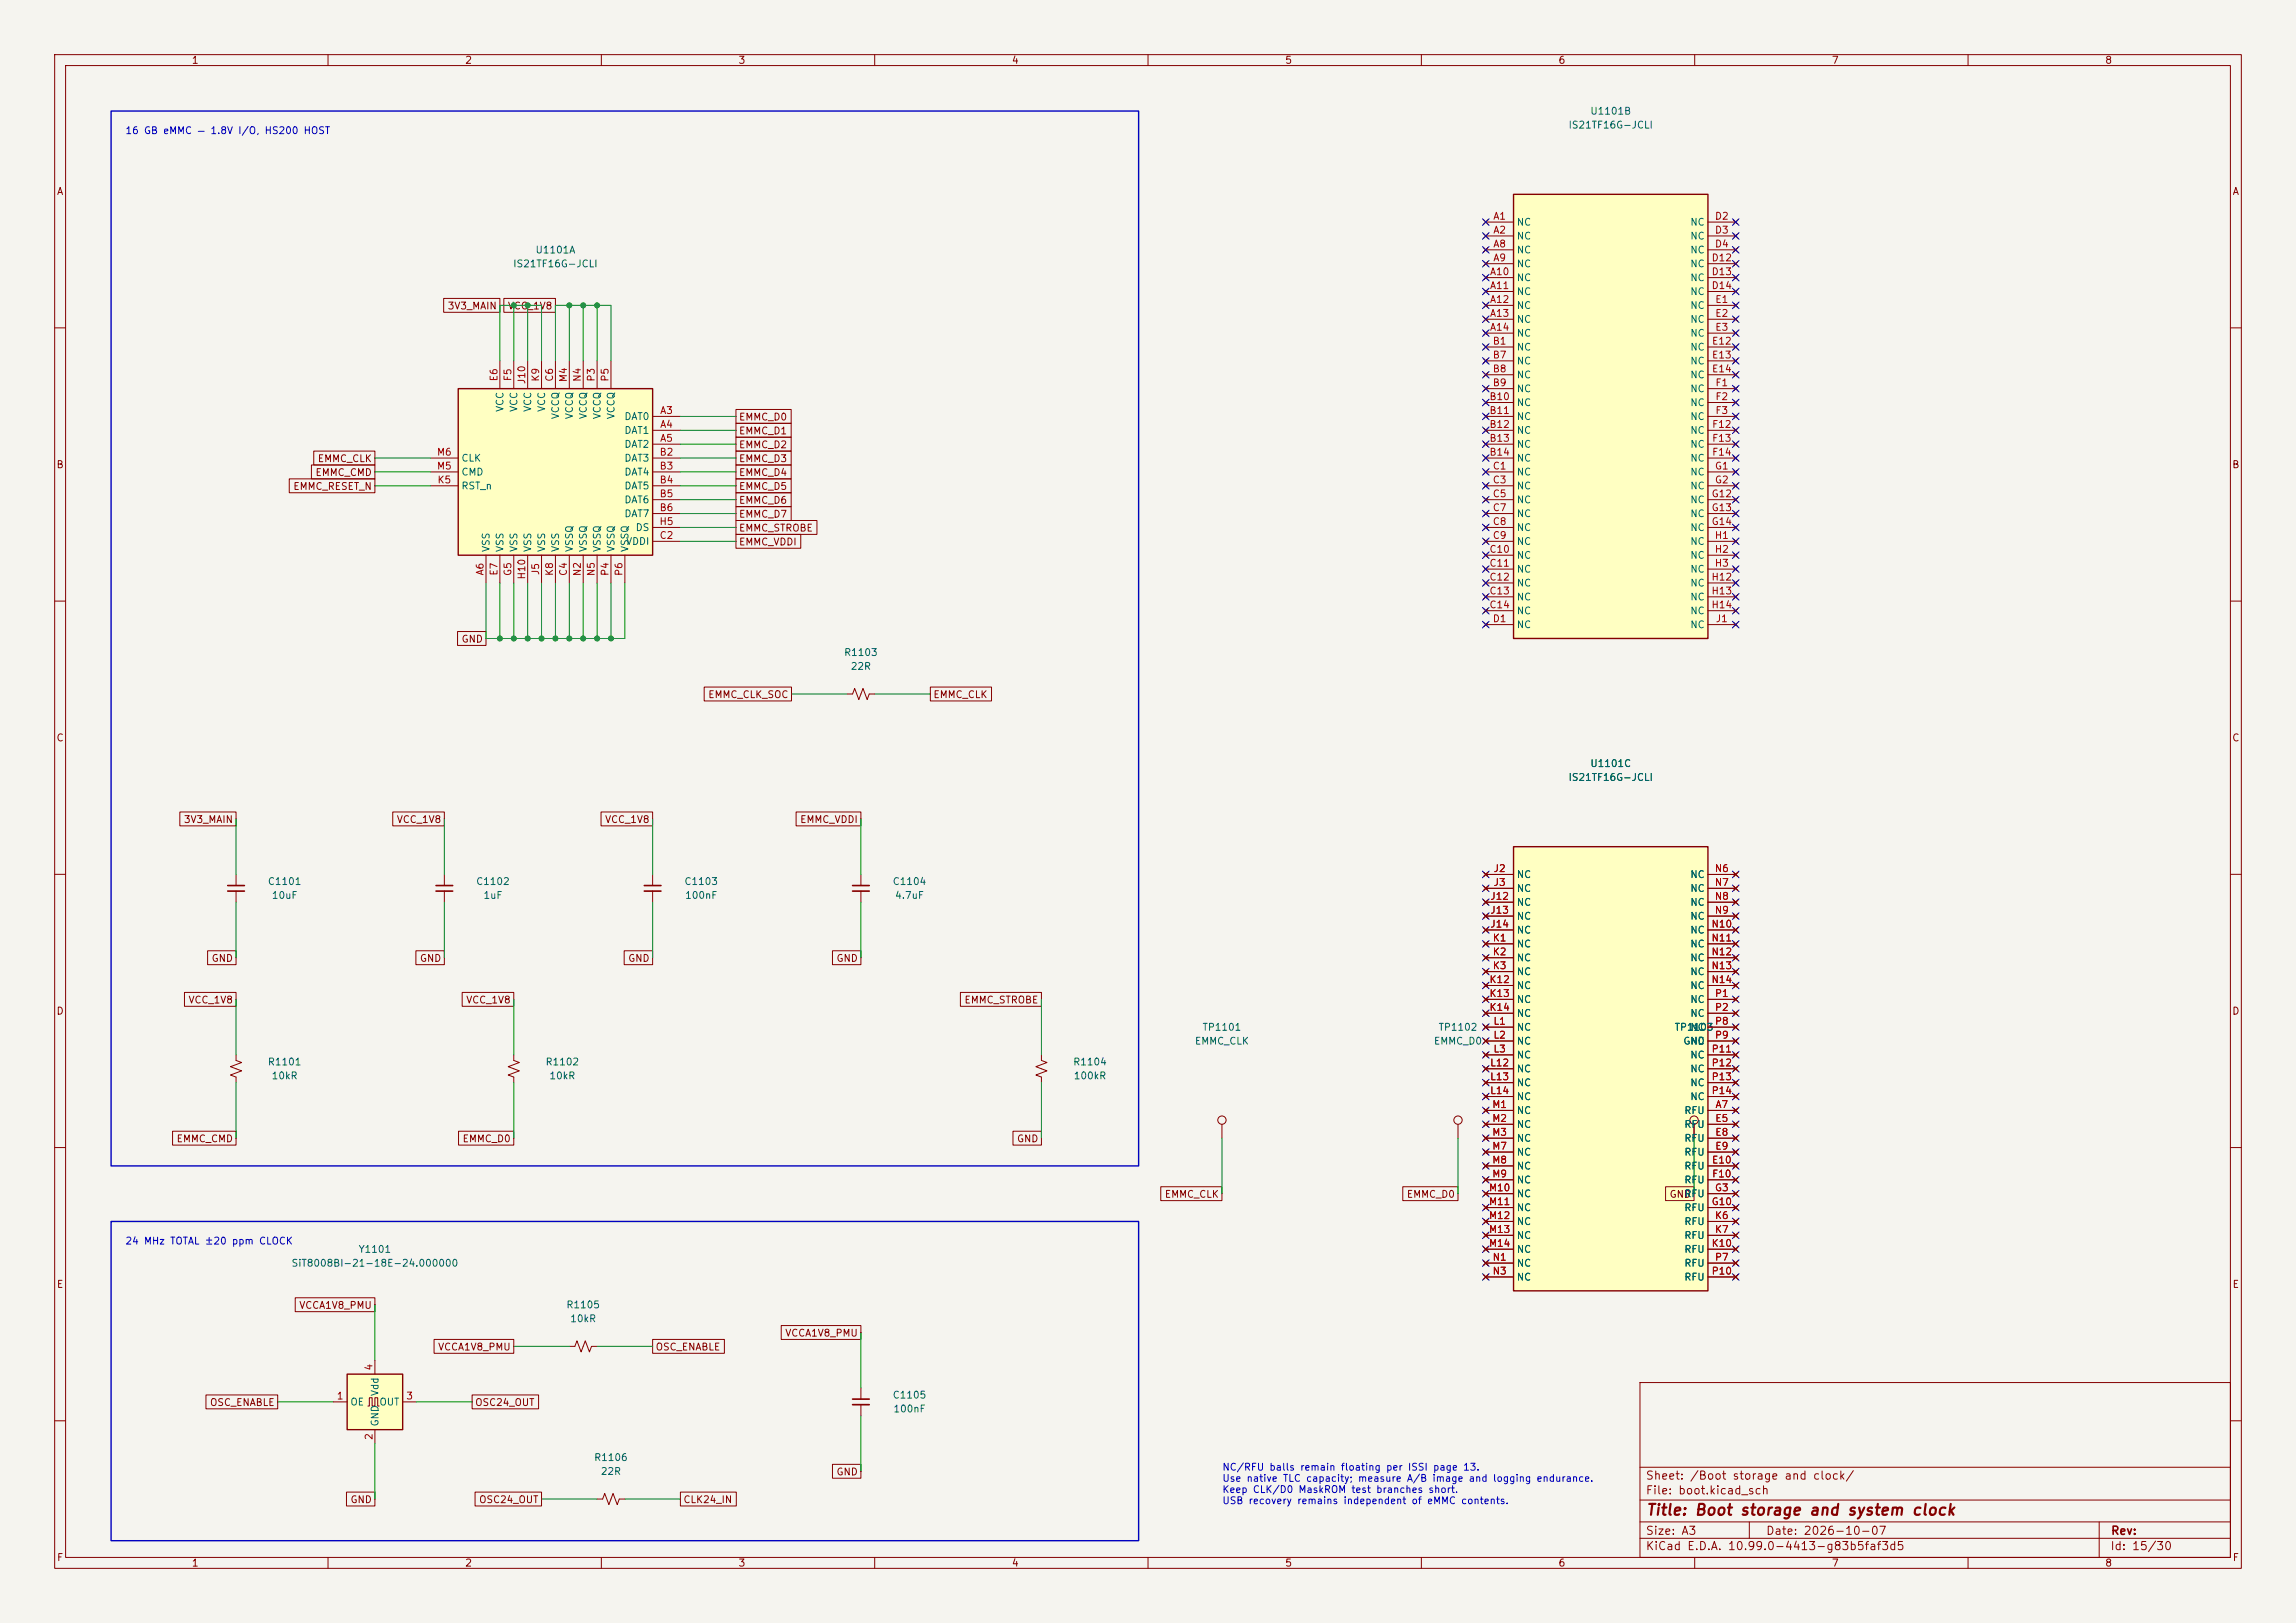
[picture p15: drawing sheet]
<svg xmlns="http://www.w3.org/2000/svg" width="420mm" height="297mm" viewBox="0 0 420 297" stroke-linecap="round" stroke-linejoin="round" font-family="sans-serif">
<defs><g id="words">
<text font-size="2" fill="#840000" x="301" y="277.8">Title: Boot storage and system clock</text>
<g font-size="1.5" fill="#840000">
<text x="300.9" y="273.8">File: boot.kicad_sch</text>
<text x="300.9" y="271.1">Sheet: /Boot storage and clock/</text>
<text x="300.9" y="281.2">Size: A3</text>
<text x="322.9" y="281.2">Date: 2026-10-07</text>
<text x="386" y="281.2">Rev:</text>
<text x="300.9" y="284">KiCad E.D.A. 10.99.0-4413-g83b5faf3d5</text>
<text x="385.9" y="284">Id: 15/30</text>
</g>
<g font-size="1.3" fill="#840000">
<text x="35" y="12">1</text>
<text x="85" y="12">2</text>
<text x="135" y="12">3</text>
<text x="185" y="12">4</text>
<text x="235" y="12">5</text>
<text x="285" y="12">6</text>
<text x="335" y="12">7</text>
<text x="385" y="12">8</text>
<text x="10.3" y="36">A</text>
<text x="408.3" y="36">A</text>
<text x="81.8" y="56.9">3V3_MAIN</text>
<text x="92.8" y="56.9">VCC_1V8</text>
<text x="135.1" y="77.3">EMMC_D0</text>
<text x="135.1" y="82.3">EMMC_D2</text>
<text x="135.1" y="79.8">EMMC_D1</text>
<text x="10.2" y="86">B</text>
<text x="53.5" y="90">EMMC_RESET_N</text>
<text x="57.6" y="87.4">EMMC_CMD</text>
<text x="58" y="84.9">EMMC_CLK</text>
<text x="135.1" y="84.9">EMMC_D3</text>
<text x="135.1" y="87.4">EMMC_D4</text>
<text x="135.1" y="90">EMMC_D5</text>
<text x="408.2" y="86">B</text>
<text x="135.1" y="92.5">EMMC_D6</text>
<text x="135.1" y="95">EMMC_D7</text>
<text x="135.1" y="100.1">EMMC_VDDI</text>
<text x="135.1" y="97.6">EMMC_STROBE</text>
<text x="84.3" y="117.9">GND</text>
<text x="129.4" y="128.1">EMMC_CLK_SOC</text>
<text x="170.6" y="128.1">EMMC_CLK</text>
<text x="10.2" y="136">C</text>
<text x="408.2" y="136">C</text>
<text x="33.5" y="150.9">3V3_MAIN</text>
<text x="72.5" y="150.9">VCC_1V8</text>
<text x="110.6" y="150.9">VCC_1V8</text>
<text x="146.3" y="150.9">EMMC_VDDI</text>
<text x="38.6" y="176.3">GND</text>
<text x="76.7" y="176.3">GND</text>
<text x="114.8" y="176.3">GND</text>
<text x="152.9" y="176.3">GND</text>
<text x="10.2" y="186">D</text>
<text x="34.4" y="183.9">VCC_1V8</text>
<text x="85.2" y="183.9">VCC_1V8</text>
<text x="176.3" y="183.9">EMMC_STROBE</text>
<text x="408.2" y="186">D</text>
<text x="32.2" y="209.3">EMMC_CMD</text>
<text x="84.5" y="209.3">EMMC_D0</text>
<text x="185.9" y="209.3">GND</text>
<text x="213" y="219.5">EMMC_CLK</text>
<text x="257.2" y="219.5">EMMC_D0</text>
<text x="305.3" y="219.5">GND</text>
<text x="10.3" y="236">E</text>
<text x="54.6" y="239.8">VCCA1V8_PMU</text>
<text x="408.3" y="236">E</text>
<text x="143.5" y="244.9">VCCA1V8_PMU</text>
<text x="80" y="247.4">VCCA1V8_PMU</text>
<text x="119.8" y="247.4">OSC_ENABLE</text>
<text x="38.3" y="257.6">OSC_ENABLE</text>
<text x="86.8" y="257.6">OSC24_OUT</text>
<text x="64" y="275.4">GND</text>
<text x="87.5" y="275.4">OSC24_OUT</text>
<text x="124.9" y="275.4">CLK24_IN</text>
<text x="152.9" y="270.3">GND</text>
<text x="10.3" y="286">F</text>
<text x="35" y="287">1</text>
<text x="85" y="287">2</text>
<text x="135" y="287">3</text>
<text x="185" y="287">4</text>
<text x="235" y="287">5</text>
<text x="285" y="287">6</text>
<text x="335" y="287">7</text>
<text x="385" y="287">8</text>
<text x="408.3" y="286">F</text>
</g>
<g font-size="1.3" fill="#006464">
<text x="286.8" y="23.8">IS21TF16G-JCLI</text>
<text x="290.8" y="21.3">U1101B</text>
<text x="277.3" y="41.6">NC</text>
<text x="309.1" y="41.6">NC</text>
<text x="97.8" y="46.7">U1101A</text>
<text x="277.3" y="44.1">NC</text>
<text x="277.3" y="46.7">NC</text>
<text x="309.1" y="44.1">NC</text>
<text x="309.1" y="46.7">NC</text>
<text x="93.8" y="49.2">IS21TF16G-JCLI</text>
<text x="277.3" y="49.2">NC</text>
<text x="277.3" y="51.8">NC</text>
<text x="309.1" y="49.2">NC</text>
<text x="309.1" y="51.8">NC</text>
<text x="277.3" y="54.3">NC</text>
<text x="277.3" y="56.8">NC</text>
<text x="277.3" y="59.4">NC</text>
<text x="309.1" y="54.3">NC</text>
<text x="309.1" y="56.8">NC</text>
<text x="309.1" y="59.4">NC</text>
<text x="277.3" y="61.9">NC</text>
<text x="277.3" y="64.5">NC</text>
<text x="309.1" y="61.9">NC</text>
<text x="309.1" y="64.5">NC</text>
<text x="277.3" y="67">NC</text>
<text x="277.3" y="69.5">NC</text>
<text x="309.1" y="67">NC</text>
<text x="309.1" y="69.5">NC</text>
<text x="92.4" y="75.5" transform="rotate(-90 92.4 75.5)">VCC</text>
<text x="94.9" y="75.5" transform="rotate(-90 94.9 75.5)">VCC</text>
<text x="97.5" y="75.5" transform="rotate(-90 97.5 75.5)">VCC</text>
<text x="100" y="75.5" transform="rotate(-90 100 75.5)">VCC</text>
<text x="102.6" y="76.8" transform="rotate(-90 102.6 76.8)">VCCQ</text>
<text x="105.1" y="76.8" transform="rotate(-90 105.1 76.8)">VCCQ</text>
<text x="107.6" y="76.8" transform="rotate(-90 107.6 76.8)">VCCQ</text>
<text x="110.2" y="76.8" transform="rotate(-90 110.2 76.8)">VCCQ</text>
<text x="112.7" y="76.8" transform="rotate(-90 112.7 76.8)">VCCQ</text>
<text x="114.1" y="77.2">DAT0</text>
<text x="277.3" y="72.1">NC</text>
<text x="277.3" y="74.6">NC</text>
<text x="277.3" y="77.2">NC</text>
<text x="309.1" y="72.1">NC</text>
<text x="309.1" y="74.6">NC</text>
<text x="309.1" y="77.2">NC</text>
<text x="114.1" y="79.7">DAT1</text>
<text x="114.1" y="82.2">DAT2</text>
<text x="277.3" y="79.7">NC</text>
<text x="277.3" y="82.2">NC</text>
<text x="309.1" y="79.7">NC</text>
<text x="309.1" y="82.2">NC</text>
<text x="84.3" y="89.9">RST_n</text>
<text x="84.3" y="87.3">CMD</text>
<text x="84.3" y="84.8">CLK</text>
<text x="114.1" y="84.8">DAT3</text>
<text x="114.1" y="87.3">DAT4</text>
<text x="114.1" y="89.9">DAT5</text>
<text x="277.3" y="84.8">NC</text>
<text x="277.3" y="87.3">NC</text>
<text x="277.3" y="89.9">NC</text>
<text x="309.1" y="84.8">NC</text>
<text x="309.1" y="87.3">NC</text>
<text x="309.1" y="89.9">NC</text>
<text x="114.1" y="92.4">DAT6</text>
<text x="114.1" y="94.9">DAT7</text>
<text x="277.3" y="92.4">NC</text>
<text x="277.3" y="94.9">NC</text>
<text x="309.1" y="92.4">NC</text>
<text x="309.1" y="94.9">NC</text>
<text x="89.9" y="101.1" transform="rotate(-90 89.9 101.1)">VSS</text>
<text x="92.4" y="101.1" transform="rotate(-90 92.4 101.1)">VSS</text>
<text x="94.9" y="101.1" transform="rotate(-90 94.9 101.1)">VSS</text>
<text x="97.5" y="101.1" transform="rotate(-90 97.5 101.1)">VSS</text>
<text x="100" y="101.1" transform="rotate(-90 100 101.1)">VSS</text>
<text x="102.6" y="101.1" transform="rotate(-90 102.6 101.1)">VSS</text>
<text x="105.1" y="101.1" transform="rotate(-90 105.1 101.1)">VSSQ</text>
<text x="107.6" y="101.1" transform="rotate(-90 107.6 101.1)">VSSQ</text>
<text x="110.2" y="101.1" transform="rotate(-90 110.2 101.1)">VSSQ</text>
<text x="112.7" y="101.1" transform="rotate(-90 112.7 101.1)">VSSQ</text>
<text x="114.4" y="100">VDDI</text>
<text x="115.3" y="101.1" transform="rotate(-90 115.3 101.1)">VSSQ</text>
<text x="116.2" y="97.5">DS</text>
<text x="277.3" y="97.5">NC</text>
<text x="277.3" y="100">NC</text>
<text x="309.1" y="97.5">NC</text>
<text x="309.1" y="100">NC</text>
<text x="277.3" y="102.6">NC</text>
<text x="277.3" y="105.1">NC</text>
<text x="277.3" y="107.6">NC</text>
<text x="309.1" y="102.6">NC</text>
<text x="309.1" y="105.1">NC</text>
<text x="309.1" y="107.6">NC</text>
<text x="277.3" y="110.2">NC</text>
<text x="277.3" y="112.7">NC</text>
<text x="309.1" y="110.2">NC</text>
<text x="309.1" y="112.7">NC</text>
<text x="277.3" y="115.3">NC</text>
<text x="309.1" y="115.3">NC</text>
<text x="154.3" y="120.3">R1103</text>
<text x="155.5" y="122.9">22R</text>
<text x="286.8" y="143.2">IS21TF16G-JCLI</text>
<text x="290.8" y="140.7">U1101C</text>
<text x="277.3" y="161">NC</text>
<text x="277.3" y="161">NC</text>
<text x="309.1" y="161">NC</text>
<text x="309.1" y="161">NC</text>
<text x="48.9" y="162.3">C1101</text>
<text x="49.6" y="164.8">10uF</text>
<text x="87" y="162.3">C1102</text>
<text x="88.3" y="164.8">1uF</text>
<text x="125.1" y="162.3">C1103</text>
<text x="125.2" y="164.8">100nF</text>
<text x="163.2" y="162.3">C1104</text>
<text x="163.6" y="164.8">4.7uF</text>
<text x="277.3" y="163.5">NC</text>
<text x="277.3" y="166.1">NC</text>
<text x="277.3" y="163.5">NC</text>
<text x="277.3" y="166.1">NC</text>
<text x="309.1" y="163.5">NC</text>
<text x="309.1" y="166.1">NC</text>
<text x="309.1" y="163.5">NC</text>
<text x="309.1" y="166.1">NC</text>
<text x="277.3" y="168.6">NC</text>
<text x="277.3" y="171.1">NC</text>
<text x="277.3" y="173.7">NC</text>
<text x="277.3" y="168.6">NC</text>
<text x="277.3" y="171.1">NC</text>
<text x="277.3" y="173.7">NC</text>
<text x="309.1" y="168.6">NC</text>
<text x="309.1" y="171.1">NC</text>
<text x="309.1" y="173.7">NC</text>
<text x="309.1" y="168.6">NC</text>
<text x="309.1" y="171.1">NC</text>
<text x="309.1" y="173.7">NC</text>
<text x="277.3" y="176.2">NC</text>
<text x="277.3" y="178.8">NC</text>
<text x="277.3" y="176.2">NC</text>
<text x="277.3" y="178.8">NC</text>
<text x="309.1" y="176.2">NC</text>
<text x="309.1" y="178.8">NC</text>
<text x="309.1" y="176.2">NC</text>
<text x="309.1" y="178.8">NC</text>
<text x="277.3" y="181.3">NC</text>
<text x="277.3" y="183.8">NC</text>
<text x="277.3" y="181.3">NC</text>
<text x="277.3" y="183.8">NC</text>
<text x="309.1" y="181.3">NC</text>
<text x="309.1" y="183.8">NC</text>
<text x="309.1" y="181.3">NC</text>
<text x="309.1" y="183.8">NC</text>
<text x="218.5" y="191.5">EMMC_CLK</text>
<text x="219.9" y="188.9">TP1101</text>
<text x="262.2" y="191.5">EMMC_D0</text>
<text x="263" y="188.9">TP1102</text>
<text x="277.3" y="186.4">NC</text>
<text x="277.3" y="188.9">NC</text>
<text x="277.3" y="191.5">NC</text>
<text x="277.3" y="186.4">NC</text>
<text x="277.3" y="188.9">NC</text>
<text x="277.3" y="191.5">NC</text>
<text x="306.2" y="188.9">TP1103</text>
<text x="307.8" y="191.5">GND</text>
<text x="309.1" y="186.4">NC</text>
<text x="309.1" y="188.9">NC</text>
<text x="309.1" y="191.5">NC</text>
<text x="309.1" y="186.4">NC</text>
<text x="309.1" y="188.9">NC</text>
<text x="309.1" y="191.5">NC</text>
<text x="48.9" y="195.3">R1101</text>
<text x="49.6" y="197.8">10kR</text>
<text x="99.7" y="195.3">R1102</text>
<text x="100.4" y="197.8">10kR</text>
<text x="196.2" y="195.3">R1104</text>
<text x="196.3" y="197.8">100kR</text>
<text x="277.3" y="194">NC</text>
<text x="277.3" y="196.5">NC</text>
<text x="277.3" y="194">NC</text>
<text x="277.3" y="196.5">NC</text>
<text x="309.1" y="194">NC</text>
<text x="309.1" y="196.5">NC</text>
<text x="309.1" y="194">NC</text>
<text x="309.1" y="196.5">NC</text>
<text x="277.3" y="199.1">NC</text>
<text x="277.3" y="201.6">NC</text>
<text x="277.3" y="199.1">NC</text>
<text x="277.3" y="201.6">NC</text>
<text x="309.1" y="199.1">NC</text>
<text x="309.1" y="201.6">NC</text>
<text x="309.1" y="199.1">NC</text>
<text x="309.1" y="201.6">NC</text>
<text x="277.3" y="204.2">NC</text>
<text x="277.3" y="206.7">NC</text>
<text x="277.3" y="209.2">NC</text>
<text x="277.3" y="204.2">NC</text>
<text x="277.3" y="206.7">NC</text>
<text x="277.3" y="209.2">NC</text>
<text x="308" y="204.2">RFU</text>
<text x="308" y="206.7">RFU</text>
<text x="308" y="209.2">RFU</text>
<text x="277.3" y="211.8">NC</text>
<text x="277.3" y="214.3">NC</text>
<text x="277.3" y="211.8">NC</text>
<text x="277.3" y="214.3">NC</text>
<text x="308" y="211.8">RFU</text>
<text x="308" y="214.3">RFU</text>
<text x="277.3" y="216.9">NC</text>
<text x="277.3" y="219.4">NC</text>
<text x="277.3" y="221.9">NC</text>
<text x="277.3" y="216.9">NC</text>
<text x="277.3" y="219.4">NC</text>
<text x="277.3" y="221.9">NC</text>
<text x="308" y="216.9">RFU</text>
<text x="308" y="219.4">RFU</text>
<text x="308" y="221.9">RFU</text>
<text x="277.3" y="224.5">NC</text>
<text x="277.3" y="227">NC</text>
<text x="277.3" y="224.5">NC</text>
<text x="277.3" y="227">NC</text>
<text x="308" y="224.5">RFU</text>
<text x="308" y="227">RFU</text>
<text x="53.2" y="232.1">SiT8008BI-21-18E-24.000000</text>
<text x="65.5" y="229.6">Y1101</text>
<text x="277.3" y="229.6">NC</text>
<text x="277.3" y="232.1">NC</text>
<text x="277.3" y="229.6">NC</text>
<text x="277.3" y="232.1">NC</text>
<text x="308" y="229.6">RFU</text>
<text x="308" y="232.1">RFU</text>
<text x="103.5" y="239.7">R1105</text>
<text x="277.3" y="234.6">NC</text>
<text x="277.3" y="234.6">NC</text>
<text x="308" y="234.6">RFU</text>
<text x="104.2" y="242.3">10kR</text>
<text x="64" y="257.5">OE</text>
<text x="69.3" y="257.5">OUT</text>
<text x="69.5" y="255.6" transform="rotate(-90 69.5 255.6)">Vdd</text>
<text x="163.2" y="256.2">C1105</text>
<text x="69.5" y="261.1" transform="rotate(-90 69.5 261.1)">GND</text>
<text x="163.3" y="258.8">100nF</text>
<text x="108.6" y="267.7">R1106</text>
<text x="109.8" y="270.2">22R</text>
</g>
<g font-size="1.3" fill="#0000c2">
<text x="22.8" y="24.8">16 GB eMMC — 1.8V I/O, HS200 HOST</text>
<text x="22.8" y="228">24 MHz TOTAL ±20 ppm CLOCK</text>
<text x="223.5" y="269.4">NC/RFU balls remain floating per ISSI page 13.</text>
<text x="223.5" y="271.5">Use native TLC capacity; measure A/B image and logging endurance.</text>
<text x="223.5" y="273.5">Keep CLK/D0 MaskROM test branches short.</text>
<text x="223.5" y="275.6">USB recovery remains independent of eMMC contents.</text>
</g>
<g font-size="1.3" fill="#a90000">
<text x="273" y="40.5">A1</text>
<text x="313.6" y="40.5">D2</text>
<text x="273" y="43">A2</text>
<text x="273" y="45.6">A8</text>
<text x="313.6" y="43">D3</text>
<text x="313.6" y="45.6">D4</text>
<text x="272.4" y="50.7">A10</text>
<text x="272.4" y="53.2">A11</text>
<text x="273" y="48.1">A9</text>
<text x="313" y="48.1">D12</text>
<text x="313" y="50.7">D13</text>
<text x="313" y="53.2">D14</text>
<text x="272.4" y="55.7">A12</text>
<text x="272.4" y="58.3">A13</text>
<text x="313.7" y="55.7">E1</text>
<text x="313.7" y="58.3">E2</text>
<text x="272.4" y="60.8">A14</text>
<text x="273" y="63.4">B1</text>
<text x="273" y="65.9">B7</text>
<text x="313" y="63.4">E12</text>
<text x="313" y="65.9">E13</text>
<text x="313.7" y="60.8">E3</text>
<text x="91.3" y="69.9" transform="rotate(-90 91.3 69.9)">E6</text>
<text x="93.8" y="69.9" transform="rotate(-90 93.8 69.9)">F5</text>
<text x="96.4" y="70.4" transform="rotate(-90 96.4 70.4)">J10</text>
<text x="98.9" y="69.9" transform="rotate(-90 98.9 69.9)">K9</text>
<text x="101.5" y="69.9" transform="rotate(-90 101.5 69.9)">C6</text>
<text x="104" y="70" transform="rotate(-90 104 70)">M4</text>
<text x="106.5" y="70" transform="rotate(-90 106.5 70)">N4</text>
<text x="109.1" y="69.9" transform="rotate(-90 109.1 69.9)">P3</text>
<text x="111.6" y="69.9" transform="rotate(-90 111.6 69.9)">P5</text>
<text x="273" y="68.4">B8</text>
<text x="273" y="71">B9</text>
<text x="313" y="68.4">E14</text>
<text x="313.7" y="71">F1</text>
<text x="120.6" y="76.1">A3</text>
<text x="272.3" y="73.5">B10</text>
<text x="272.3" y="76.1">B11</text>
<text x="313.7" y="73.5">F2</text>
<text x="313.7" y="76.1">F3</text>
<text x="79.8" y="83.7">M6</text>
<text x="120.6" y="83.7">B2</text>
<text x="120.6" y="78.6">A4</text>
<text x="120.6" y="81.1">A5</text>
<text x="272.3" y="78.6">B12</text>
<text x="272.3" y="81.1">B13</text>
<text x="272.3" y="83.7">B14</text>
<text x="313.1" y="78.6">F12</text>
<text x="313.1" y="81.1">F13</text>
<text x="313.1" y="83.7">F14</text>
<text x="79.8" y="86.2">M5</text>
<text x="79.9" y="88.8">K5</text>
<text x="120.6" y="86.2">B3</text>
<text x="120.6" y="88.8">B4</text>
<text x="273" y="86.2">C1</text>
<text x="273" y="88.8">C3</text>
<text x="313.6" y="86.2">G1</text>
<text x="313.6" y="88.8">G2</text>
<text x="120.6" y="91.3">B5</text>
<text x="120.6" y="93.8">B6</text>
<text x="273" y="91.3">C5</text>
<text x="273" y="93.8">C7</text>
<text x="313" y="91.3">G12</text>
<text x="313" y="93.8">G13</text>
<text x="120.5" y="96.4">H5</text>
<text x="120.6" y="98.9">C2</text>
<text x="272.3" y="101.5">C10</text>
<text x="273" y="96.4">C8</text>
<text x="273" y="98.9">C9</text>
<text x="313" y="96.4">G14</text>
<text x="313.6" y="98.9">H1</text>
<text x="313.6" y="101.5">H2</text>
<text x="88.8" y="105.4" transform="rotate(-90 88.8 105.4)">A6</text>
<text x="91.3" y="105.4" transform="rotate(-90 91.3 105.4)">E7</text>
<text x="93.8" y="105.5" transform="rotate(-90 93.8 105.5)">G5</text>
<text x="96.4" y="106.1" transform="rotate(-90 96.4 106.1)">H10</text>
<text x="98.9" y="105.4" transform="rotate(-90 98.9 105.4)">J5</text>
<text x="101.5" y="105.5" transform="rotate(-90 101.5 105.5)">K8</text>
<text x="104" y="105.5" transform="rotate(-90 104 105.5)">C4</text>
<text x="106.5" y="105.5" transform="rotate(-90 106.5 105.5)">N2</text>
<text x="109.1" y="105.5" transform="rotate(-90 109.1 105.5)">N5</text>
<text x="111.6" y="105.5" transform="rotate(-90 111.6 105.5)">P4</text>
<text x="114.2" y="105.5" transform="rotate(-90 114.2 105.5)">P6</text>
<text x="272.3" y="104">C11</text>
<text x="272.3" y="106.5">C12</text>
<text x="313" y="106.5">H12</text>
<text x="313.6" y="104">H3</text>
<text x="272.3" y="109.1">C13</text>
<text x="272.3" y="111.6">C14</text>
<text x="313" y="109.1">H13</text>
<text x="313" y="111.6">H14</text>
<text x="273" y="114.2">D1</text>
<text x="313.7" y="114.2">J1</text>
<text x="273.1" y="159.9">J2</text>
<text x="313.6" y="159.9">N6</text>
<text x="272.5" y="165">J12</text>
<text x="272.5" y="167.5">J13</text>
<text x="273.1" y="162.4">J3</text>
<text x="313.6" y="162.4">N7</text>
<text x="313.6" y="165">N8</text>
<text x="313.6" y="167.5">N9</text>
<text x="272.5" y="170">J14</text>
<text x="273" y="172.6">K1</text>
<text x="313" y="170">N10</text>
<text x="313" y="172.6">N11</text>
<text x="273" y="175.1">K2</text>
<text x="273" y="177.7">K3</text>
<text x="313" y="175.1">N12</text>
<text x="313" y="177.7">N13</text>
<text x="272.3" y="180.2">K12</text>
<text x="272.3" y="182.7">K13</text>
<text x="272.3" y="185.3">K14</text>
<text x="313" y="180.2">N14</text>
<text x="313.6" y="182.7">P1</text>
<text x="313.6" y="185.3">P2</text>
<text x="273.1" y="187.8">L1</text>
<text x="273.1" y="190.4">L2</text>
<text x="313.6" y="187.8">P8</text>
<text x="313.6" y="190.4">P9</text>
<text x="272.5" y="195.4">L12</text>
<text x="272.5" y="198">L13</text>
<text x="273.1" y="192.9">L3</text>
<text x="313" y="192.9">P11</text>
<text x="313" y="195.4">P12</text>
<text x="313" y="198">P13</text>
<text x="272.5" y="200.5">L14</text>
<text x="272.9" y="203.1">M1</text>
<text x="313" y="200.5">P14</text>
<text x="313.7" y="203.1">A7</text>
<text x="272.9" y="205.6">M2</text>
<text x="272.9" y="208.1">M3</text>
<text x="313.7" y="205.6">E5</text>
<text x="313.7" y="208.1">E8</text>
<text x="272.9" y="210.7">M7</text>
<text x="272.9" y="213.2">M8</text>
<text x="272.9" y="215.8">M9</text>
<text x="313" y="213.2">E10</text>
<text x="313.1" y="215.8">F10</text>
<text x="313.7" y="210.7">E9</text>
<text x="272.3" y="218.3">M10</text>
<text x="272.3" y="220.8">M11</text>
<text x="313" y="220.8">G10</text>
<text x="313.6" y="218.3">G3</text>
<text x="272.3" y="223.4">M12</text>
<text x="272.3" y="225.9">M13</text>
<text x="313.6" y="223.4">K6</text>
<text x="313.6" y="225.9">K7</text>
<text x="272.3" y="228.5">M14</text>
<text x="272.9" y="231">N1</text>
<text x="272.9" y="233.5">N3</text>
<text x="313" y="228.5">K10</text>
<text x="313" y="233.5">P10</text>
<text x="313.6" y="231">P7</text>
<text x="68.4" y="250.9" transform="rotate(-90 68.4 250.9)">4</text>
<text x="61.5" y="256.4">1</text>
<text x="74.2" y="256.4">3</text>
<text x="68.4" y="263.6" transform="rotate(-90 68.4 263.6)">2</text>
</g>
</g></defs>
<path d="M0 0h420v297h-420z" fill="#f5f4ef" stroke="#f5f4ef" stroke-width=".18"/>
<g fill="none" stroke="#840000" stroke-width=".18">
<path d="M10 10h400v277h-400zM12 12h396v273h-396zM60 10v2M110 10v2M160 10v2M210 10v2M260 10v2M310 10v2M360 10v2M10 60h2M408 60h2M10 110h2"/>
<path d="M408 110h2M10 160h2M408 160h2M157.5 160v2.1M157.5 163.1v2M10 210h2M408 210h2M104.1 246.4h1.1l.3-1 .8 2 .8-2 .7 2 .4-1h1M300 253h108v32h-108zM10 260h2M300 278.5h108M300 274.5h108"/>
<path d="M300 268.5h108M320 278.5v3M384 278.5v6.5M408 260h2M60 285v2M110 285v2M160 285v2M210 285v2M260 285v2M300 281.5h108M310 285v2M360 285v2"/>
</g>
<path d="M156 162.1h3M156 163.1h3" fill="none" stroke="#840000" stroke-width=".3"/>
<path d="M276.9 154.9h35.5v81.3h-35.5z" fill="#ffffc2"/>
<path d="M276.9 154.9h35.5v81.3h-35.5z" fill="none" stroke="#840000" stroke-width=".25"/>
<g fill="none" stroke="#840000" stroke-width=".18">
<path d="M271.4 159.6l.8 .8M272.2 159.6l-.8 .8M317.1 159.6l.8 .8M317.9 159.6l-.8 .8M43.2 160v2.1M43.2 163.1v2M271.4 162.2l.8 .7M271.4 164.7l.8 .8M271.4 167.3l.8 .7M271.4 169.8l.8 .8M271.4 172.3l.8 .8M271.4 174.9l.8 .7"/>
<path d="M271.4 177.4l.8 .8M271.4 180l.8 .7M271.8 160h5.1M271.8 162.6h5.1M271.8 165.1h5.1M271.8 167.6h5.1M271.8 170.2h5.1M271.8 172.7h5.1M271.8 175.3h5.1M271.8 177.8h5.1M272.2 162.2l-.8 .7M272.2 164.7l-.8 .8"/>
<path d="M272.2 167.3l-.8 .7M272.2 169.8l-.8 .8M272.2 172.3l-.8 .8M272.2 174.9l-.8 .7M272.2 177.4l-.8 .8M272.2 180l-.8 .7M312.4 160h5.1M312.4 162.6h5.1M312.4 165.1h5.1M312.4 167.6h5.1M312.4 170.2h5.1M312.4 172.7h5.1"/>
<path d="M312.4 175.3h5.1M312.4 177.8h5.1M317.1 162.2l.8 .7M317.1 164.7l.8 .8M317.1 167.3l.8 .7M317.1 169.8l.8 .8M317.1 172.3l.8 .8M317.1 174.9l.8 .7M317.1 177.4l.8 .8M317.1 180l.8 .7M317.9 162.2l-.8 .7M317.9 167.3l-.8 .7"/>
<path d="M317.9 169.8l-.8 .8M317.9 172.3l-.8 .8M317.9 177.4l-.8 .8M317.9 180l-.8 .7M317.9 164.7l-.8 .8M317.9 174.9l-.8 .7M43.2 193v1.1l1 .3-2 .8 2 .8-2 .7 1 .4v1M271.4 182.5l.8 .8M271.4 185l.8 .8M271.4 187.6l.8 .7M271.4 190.1l.8 .8M271.4 192.7l.8 .7"/>
<path d="M271.4 195.2l.8 .8M271.4 197.7l.8 .8M271.8 180.3h5.1M271.8 182.9h5.1M271.8 185.4h5.1M271.8 188h5.1M271.8 190.5h5.1M271.8 193h5.1M271.8 195.6h5.1M271.8 198.1h5.1M272.2 182.5l-.8 .8M272.2 185l-.8 .8"/>
<path d="M272.2 187.6l-.8 .7M272.2 190.1l-.8 .8M272.2 192.7l-.8 .7M272.2 195.2l-.8 .8M272.2 197.7l-.8 .8M312.4 180.3h5.1M312.4 182.9h5.1M312.4 185.4h5.1M312.4 188h5.1M312.4 190.5h5.1M312.4 193h5.1M312.4 195.6h5.1"/>
<path d="M312.4 198.1h5.1M317.1 182.5l.8 .8M317.1 185l.8 .8M317.1 187.6l.8 .7M317.1 190.1l.8 .8M317.1 192.7l.8 .7M317.1 195.2l.8 .8M317.1 197.7l.8 .8M317.9 185l-.8 .8M317.9 187.6l-.8 .7M317.9 182.5l-.8 .8M317.9 190.1l-.8 .8"/>
<path d="M317.9 192.7l-.8 .7M317.9 195.2l-.8 .8M317.9 197.7l-.8 .8M266.7 205.7v2.6M271.4 200.3l.8 .7M271.4 202.8l.8 .8M271.4 205.4l.8 .7M271.4 207.9l.8 .8M271.4 210.4l.8 .8M271.4 213l.8 .7M271.4 215.5l.8 .8M271.4 218.1l.8 .7"/>
<path d="M271.8 203.2h5.1M271.8 205.7h5.1M271.8 208.3h5.1M271.8 210.8h5.1M271.8 213.4h5.1M271.8 215.9h5.1M271.8 218.4h5.1M271.8 200.7h5.1M272.2 200.3l-.8 .7M272.2 202.8l-.8 .8M272.2 205.4l-.8 .7M272.2 207.9l-.8 .8"/>
<path d="M272.2 210.4l-.8 .8M272.2 213l-.8 .7M272.2 215.5l-.8 .8M272.2 218.1l-.8 .7M309.9 205.7v2.6M312.4 203.2h5.1M312.4 205.7h5.1M312.4 208.3h5.1M312.4 210.8h5.1M312.4 213.4h5.1M312.4 215.9h5.1M312.4 218.4h5.1"/>
<path d="M312.4 200.7h5.1M317.1 202.8l.8 .8M317.1 205.4l.8 .7M317.1 207.9l.8 .8M317.1 210.4l.8 .8M317.1 213l.8 .7M317.1 215.5l.8 .8M317.1 218.1l.8 .7M317.1 200.3l.8 .7M317.9 202.8l-.8 .8M317.9 205.4l-.8 .7M317.9 207.9l-.8 .8"/>
<path d="M317.9 210.4l-.8 .8M317.9 213l-.8 .7M317.9 215.5l-.8 .8M317.9 218.1l-.8 .7M317.9 200.3l-.8 .7M271.4 220.6l.8 .8M271.4 223.1l.8 .8M271.4 225.7l.8 .7M271.4 228.2l.8 .8M271.4 230.8l.8 .7M271.4 233.3l.8 .8M271.8 221h5.1"/>
<path d="M271.8 223.5h5.1M271.8 226.1h5.1M271.8 228.6h5.1M271.8 231.1h5.1M271.8 233.7h5.1M272.2 220.6l-.8 .8M272.2 223.1l-.8 .8M272.2 225.7l-.8 .7M272.2 228.2l-.8 .8M272.2 230.8l-.8 .7M272.2 233.3l-.8 .8M312.4 221h5.1"/>
<path d="M312.4 223.5h5.1M312.4 226.1h5.1M312.4 228.6h5.1M312.4 231.1h5.1M312.4 233.7h5.1M317.1 220.6l.8 .8M317.1 223.1l.8 .8M317.1 225.7l.8 .7M317.1 228.2l.8 .8M317.1 230.8l.8 .7M317.1 233.3l.8 .8M317.9 220.6l-.8 .8"/>
<path d="M317.9 223.1l-.8 .8M317.9 225.7l-.8 .7M317.9 228.2l-.8 .8M317.9 230.8l-.8 .7M317.9 233.3l-.8 .8M109.2 274.3h1l.4-1 .8 2 .7-2 .8 2 .4-1h1"/>
<circle cx="266.7" cy="205" r=".76"/>
<circle cx="309.9" cy="205" r=".76"/>
</g>
<path d="M41.7 162.1h3M41.7 163.1h3" fill="none" stroke="#840000" stroke-width=".3"/>
<path d="M63.5 251.5h10.2v10.1h-10.2z" fill="#ffffc2"/>
<path d="M63.5 251.5h10.2v10.1h-10.2z" fill="none" stroke="#840000" stroke-width=".25"/>
<path d="M61 256.5h2.5M67.3 257.3h.3v-1.5h.5v1.5h.5v-1.5h.5v1.5h.2M68.6 248.9v2.6M73.7 256.5h2.5M68.6 261.6v2.6" fill="none" stroke="#840000" stroke-width=".18"/>
<path d="M83.8 71.1h35.6v30.5h-35.6z" fill="#ffffc2"/>
<path d="M83.8 71.1h35.6v30.5h-35.6z" fill="none" stroke="#840000" stroke-width=".25"/>
<g fill="none" stroke="#840000" stroke-width=".18">
<path d="M91.4 66v5.1M94 66v5.1M96.5 66v5.1M99.1 66v5.1M101.6 66v5.1M104.1 66v5.1M106.7 66v5.1M109.2 66v5.1M111.8 66v5.1M119.4 76.2h5.1M119.4 78.7h5.1M78.7 83.8h5.1"/>
<path d="M78.7 86.4h5.1M78.7 88.9h5.1M119.4 81.3h5.1M119.4 83.8h5.1M119.4 86.4h5.1M119.4 88.9h5.1M119.4 91.4h5.1M119.4 94h5.1M119.4 99.1h5.1M119.4 96.5h5.1M88.9 101.6v5.1M91.4 101.6v5.1"/>
<path d="M94 101.6v5.1M96.5 101.6v5.1M99.1 101.6v5.1M101.6 101.6v5.1M104.1 101.6v5.1M106.7 101.6v5.1M109.2 101.6v5.1M111.8 101.6v5.1M114.3 101.6v5.1M154.9 127h1.1l.3-1 .8 2 .8-2 .7 2 .4-1h1M81.3 160v2.1M81.3 163.1v2"/>
<path d="M119.4 160v2.1M119.4 163.1v2M94 193v1.1l1 .3-2 .8 2 .8-2 .7 1 .4v1M223.5 205.7v2.6"/>
<circle cx="223.5" cy="205" r=".76"/>
</g>
<path d="M79.8 162.1h3M79.8 163.1h3M117.9 162.1h3M117.9 163.1h3" fill="none" stroke="#840000" stroke-width=".3"/>
<path d="M276.9 35.6h35.5v81.2h-35.5z" fill="#ffffc2"/>
<path d="M276.9 35.6h35.5v81.2h-35.5z" fill="none" stroke="#840000" stroke-width=".25"/>
<g fill="none" stroke="#840000" stroke-width=".18">
<path d="M81.2 54.6h10.2v2.6h-10.2zM92.2 54.6h9.4v2.6h-9.4zM271.4 40.3l.8 .7M271.4 42.8l.8 .8M271.4 45.3l.8 .8M271.4 47.9l.8 .7M271.4 50.4l.8 .8M271.4 53l.8 .7M271.4 55.5l.8 .8M271.4 58l.8 .8M271.8 40.6h5.1M271.8 43.2h5.1"/>
<path d="M271.8 45.7h5.1M271.8 48.3h5.1M271.8 50.8h5.1M271.8 53.3h5.1M271.8 55.9h5.1M271.8 58.4h5.1M272.2 40.3l-.8 .7M272.2 42.8l-.8 .8M272.2 45.3l-.8 .8M272.2 47.9l-.8 .7M272.2 50.4l-.8 .8M272.2 53l-.8 .7"/>
<path d="M272.2 55.5l-.8 .8M272.2 58l-.8 .8M312.4 40.6h5.1M312.4 43.2h5.1M312.4 45.7h5.1M312.4 48.3h5.1M312.4 50.8h5.1M312.4 53.3h5.1M312.4 55.9h5.1M312.4 58.4h5.1M317.1 40.3l.8 .7M317.1 42.8l.8 .8"/>
<path d="M317.1 45.3l.8 .8M317.1 47.9l.8 .7M317.1 50.4l.8 .8M317.1 53l.8 .7M317.1 55.5l.8 .8M317.1 58l.8 .8M317.9 42.8l-.8 .8M317.9 45.3l-.8 .8M317.9 47.9l-.8 .7M317.9 53l-.8 .7M317.9 55.5l-.8 .8M317.9 58l-.8 .8"/>
<path d="M317.9 40.3l-.8 .7M317.9 50.4l-.8 .8M134.6 74.9h10.1v2.6h-10.1zM134.6 77.5h10.1v2.5h-10.1zM271.4 60.6l.8 .7M271.4 63.1l.8 .8M271.4 65.7l.8 .7M271.4 68.2l.8 .8M271.4 70.7l.8 .8M271.4 73.3l.8 .7M271.4 75.8l.8 .8M271.4 78.4l.8 .7"/>
<path d="M271.8 61h5.1M271.8 63.5h5.1M271.8 66h5.1M271.8 68.6h5.1M271.8 71.1h5.1M271.8 73.7h5.1M271.8 76.2h5.1M271.8 78.7h5.1M272.2 60.6l-.8 .7M272.2 63.1l-.8 .8M272.2 65.7l-.8 .7M272.2 68.2l-.8 .8"/>
<path d="M272.2 70.7l-.8 .8M272.2 73.3l-.8 .7M272.2 75.8l-.8 .8M272.2 78.4l-.8 .7M312.4 61h5.1M312.4 63.5h5.1M312.4 66h5.1M312.4 68.6h5.1M312.4 71.1h5.1M312.4 73.7h5.1M312.4 76.2h5.1M312.4 78.7h5.1"/>
<path d="M317.1 60.6l.8 .7M317.1 63.1l.8 .8M317.1 65.7l.8 .7M317.1 68.2l.8 .8M317.1 70.7l.8 .8M317.1 73.3l.8 .7M317.1 75.8l.8 .8M317.1 78.4l.8 .7M317.9 63.1l-.8 .8M317.9 65.7l-.8 .7M317.9 68.2l-.8 .8M317.9 60.6l-.8 .7"/>
<path d="M317.9 70.7l-.8 .8M317.9 73.3l-.8 .7M317.9 75.8l-.8 .8M317.9 78.4l-.8 .7M52.9 87.6h15.7v2.6h-15.7zM57 85.1h11.6v2.5h-11.6zM57.4 82.5h11.2v2.6h-11.2zM134.6 82.5h10.1v2.6h-10.1zM134.6 85.1h10.1v2.5h-10.1zM134.6 87.6h10.1v2.6h-10.1zM134.6 90.2h10.1v2.5h-10.1zM134.6 97.8h11.9v2.5h-11.9z"/>
<path d="M134.6 92.7h10.1v2.6h-10.1zM134.6 95.2h14.8v2.6h-14.8zM134.6 80h10.1v2.6h-10.1zM271.4 80.9l.8 .8M271.4 83.4l.8 .8M271.4 86l.8 .7M271.4 88.5l.8 .8M271.4 91.1l.8 .7M271.4 93.6l.8 .8M271.4 96.1l.8 .8M271.4 98.7l.8 .7M271.8 81.3h5.1"/>
<path d="M271.8 83.8h5.1M271.8 86.4h5.1M271.8 88.9h5.1M271.8 91.4h5.1M271.8 94h5.1M271.8 96.5h5.1M271.8 99.1h5.1M272.2 80.9l-.8 .8M272.2 83.4l-.8 .8M272.2 86l-.8 .7M272.2 88.5l-.8 .8M272.2 91.1l-.8 .7"/>
<path d="M272.2 93.6l-.8 .8M272.2 96.1l-.8 .8M272.2 98.7l-.8 .7M312.4 81.3h5.1M312.4 83.8h5.1M312.4 86.4h5.1M312.4 88.9h5.1M312.4 91.4h5.1M312.4 94h5.1M312.4 96.5h5.1M312.4 99.1h5.1M317.1 80.9l.8 .8"/>
<path d="M317.1 83.4l.8 .8M317.1 86l.8 .7M317.1 88.5l.8 .8M317.1 91.1l.8 .7M317.1 93.6l.8 .8M317.1 96.1l.8 .8M317.1 98.7l.8 .7M317.9 80.9l-.8 .8M317.9 83.4l-.8 .8M317.9 86l-.8 .7M317.9 88.5l-.8 .8M317.9 91.1l-.8 .7"/>
<path d="M317.9 93.6l-.8 .8M317.9 96.1l-.8 .8M317.9 98.7l-.8 .7M83.7 115.6h5.2v2.5h-5.2zM271.4 101.2l.8 .8M271.4 103.8l.8 .7M271.4 106.3l.8 .8M271.4 108.8l.8 .8M271.4 111.4l.8 .7M271.4 113.9l.8 .8M271.8 101.6h5.1M271.8 104.1h5.1"/>
<path d="M271.8 106.7h5.1M271.8 109.2h5.1M271.8 111.8h5.1M271.8 114.3h5.1M272.2 101.2l-.8 .8M272.2 103.8l-.8 .7M272.2 106.3l-.8 .8M272.2 108.8l-.8 .8M272.2 111.4l-.8 .7M272.2 113.9l-.8 .8M312.4 101.6h5.1M312.4 104.1h5.1"/>
<path d="M312.4 106.7h5.1M312.4 109.2h5.1M312.4 111.8h5.1M312.4 114.3h5.1M317.1 101.2l.8 .8M317.1 103.8l.8 .7M317.1 106.3l.8 .8M317.1 108.8l.8 .8M317.1 111.4l.8 .7M317.1 113.9l.8 .8M317.9 101.2l-.8 .8M317.9 103.8l-.8 .7"/>
<path d="M317.9 106.3l-.8 .8M317.9 108.8l-.8 .8M317.9 111.4l-.8 .7M317.9 113.9l-.8 .8M128.8 125.7h16v2.6h-16zM170.2 125.7h11.2v2.6h-11.2zM32.9 148.6h10.3v2.5h-10.3zM71.8 148.6h9.5v2.5h-9.5zM109.9 148.6h9.5v2.5h-9.5zM145.6 148.6h11.9v2.5h-11.9zM271.4 159.6l.8 .8M272.2 159.6l-.8 .8"/>
<path d="M317.1 159.6l.8 .8M317.9 159.6l-.8 .8M38 174h5.2v2.5h-5.2zM76.1 174h5.2v2.5h-5.2zM114.2 174h5.2v2.5h-5.2zM152.3 174h5.2v2.5h-5.2zM271.4 162.2l.8 .7M271.4 164.7l.8 .8M271.4 167.3l.8 .7M271.4 169.8l.8 .8M271.4 172.3l.8 .8M271.4 174.9l.8 .7"/>
<path d="M271.4 177.4l.8 .8M271.4 180l.8 .7M271.8 160h5.1M271.8 162.6h5.1M271.8 165.1h5.1M271.8 167.6h5.1M271.8 170.2h5.1M271.8 172.7h5.1M271.8 175.3h5.1M271.8 177.8h5.1M272.2 162.2l-.8 .7M272.2 164.7l-.8 .8"/>
<path d="M272.2 167.3l-.8 .7M272.2 169.8l-.8 .8M272.2 172.3l-.8 .8M272.2 174.9l-.8 .7M272.2 177.4l-.8 .8M272.2 180l-.8 .7M312.4 160h5.1M312.4 162.6h5.1M312.4 165.1h5.1M312.4 167.6h5.1M312.4 170.2h5.1M312.4 172.7h5.1"/>
<path d="M312.4 175.3h5.1M312.4 177.8h5.1M317.1 162.2l.8 .7M317.1 164.7l.8 .8M317.1 167.3l.8 .7M317.1 169.8l.8 .8M317.1 172.3l.8 .8M317.1 174.9l.8 .7M317.1 177.4l.8 .8M317.1 180l.8 .7M317.9 162.2l-.8 .7M317.9 167.3l-.8 .7"/>
<path d="M317.9 169.8l-.8 .8M317.9 172.3l-.8 .8M317.9 177.4l-.8 .8M317.9 180l-.8 .7M317.9 164.7l-.8 .8M317.9 174.9l-.8 .7M33.7 181.6h9.5v2.6h-9.5zM84.5 181.6h9.5v2.6h-9.5zM175.7 181.6h14.8v2.6h-14.8zM190.5 193v1.1l1 .3-2 .8 2 .8-2 .7 1 .4v1M271.4 182.5l.8 .8M271.4 185l.8 .8"/>
<path d="M271.4 187.6l.8 .7M271.4 190.1l.8 .8M271.4 192.7l.8 .7M271.4 195.2l.8 .8M271.4 197.7l.8 .8M271.8 180.3h5.1M271.8 182.9h5.1M271.8 185.4h5.1M271.8 188h5.1M271.8 190.5h5.1M271.8 193h5.1M271.8 195.6h5.1"/>
<path d="M271.8 198.1h5.1M272.2 182.5l-.8 .8M272.2 185l-.8 .8M272.2 187.6l-.8 .7M272.2 190.1l-.8 .8M272.2 192.7l-.8 .7M272.2 195.2l-.8 .8M272.2 197.7l-.8 .8M312.4 180.3h5.1M312.4 182.9h5.1M312.4 185.4h5.1M312.4 188h5.1"/>
<path d="M312.4 190.5h5.1M312.4 193h5.1M312.4 195.6h5.1M312.4 198.1h5.1M317.1 182.5l.8 .8M317.1 185l.8 .8M317.1 187.6l.8 .7M317.1 190.1l.8 .8M317.1 192.7l.8 .7M317.1 195.2l.8 .8M317.1 197.7l.8 .8M317.9 185l-.8 .8"/>
<path d="M317.9 187.6l-.8 .7M317.9 182.5l-.8 .8M317.9 190.1l-.8 .8M317.9 192.7l-.8 .7M317.9 195.2l-.8 .8M317.9 197.7l-.8 .8M31.6 207h11.6v2.6h-11.6zM83.9 207h10.1v2.6h-10.1zM185.3 207h5.2v2.6h-5.2zM212.3 217.2h11.2v2.5h-11.2zM256.6 217.2h10.1v2.5h-10.1zM271.4 200.3l.8 .7"/>
<path d="M271.4 202.8l.8 .8M271.4 205.4l.8 .7M271.4 207.9l.8 .8M271.4 210.4l.8 .8M271.4 213l.8 .7M271.4 215.5l.8 .8M271.4 218.1l.8 .7M271.8 203.2h5.1M271.8 205.7h5.1M271.8 208.3h5.1M271.8 210.8h5.1M271.8 213.4h5.1"/>
<path d="M271.8 215.9h5.1M271.8 218.4h5.1M271.8 200.7h5.1M272.2 200.3l-.8 .7M272.2 202.8l-.8 .8M272.2 205.4l-.8 .7M272.2 207.9l-.8 .8M272.2 210.4l-.8 .8M272.2 213l-.8 .7M272.2 215.5l-.8 .8M272.2 218.1l-.8 .7M304.7 217.2h5.2v2.5h-5.2z"/>
<path d="M309.9 205.7v2.6M312.4 203.2h5.1M312.4 205.7h5.1M312.4 208.3h5.1M312.4 210.8h5.1M312.4 213.4h5.1M312.4 215.9h5.1M312.4 218.4h5.1M312.4 200.7h5.1M317.1 202.8l.8 .8M317.1 205.4l.8 .7M317.1 207.9l.8 .8"/>
<path d="M317.1 210.4l.8 .8M317.1 213l.8 .7M317.1 215.5l.8 .8M317.1 218.1l.8 .7M317.1 200.3l.8 .7M317.9 202.8l-.8 .8M317.9 205.4l-.8 .7M317.9 207.9l-.8 .8M317.9 210.4l-.8 .8M317.9 213l-.8 .7M317.9 215.5l-.8 .8M317.9 218.1l-.8 .7"/>
<path d="M317.9 200.3l-.8 .7M54 237.5h14.6v2.5h-14.6zM271.4 220.6l.8 .8M271.4 223.1l.8 .8M271.4 225.7l.8 .7M271.4 228.2l.8 .8M271.4 230.8l.8 .7M271.4 233.3l.8 .8M271.8 221h5.1M271.8 223.5h5.1M271.8 226.1h5.1M271.8 228.6h5.1"/>
<path d="M271.8 231.1h5.1M271.8 233.7h5.1M272.2 220.6l-.8 .8M272.2 223.1l-.8 .8M272.2 225.7l-.8 .7M272.2 228.2l-.8 .8M272.2 230.8l-.8 .7M272.2 233.3l-.8 .8M312.4 221h5.1M312.4 223.5h5.1M312.4 226.1h5.1M312.4 228.6h5.1"/>
<path d="M312.4 231.1h5.1M312.4 233.7h5.1M317.1 220.6l.8 .8M317.1 223.1l.8 .8M317.1 225.7l.8 .7M317.1 228.2l.8 .8M317.1 230.8l.8 .7M317.1 233.3l.8 .8M317.9 220.6l-.8 .8M317.9 223.1l-.8 .8M317.9 225.7l-.8 .7M317.9 228.2l-.8 .8"/>
<path d="M317.9 230.8l-.8 .7M317.9 233.3l-.8 .8M37.7 255.3h13.1v2.5h-13.1zM79.4 245.1h14.6v2.6h-14.6zM86.4 255.3h12.1v2.5h-12.1zM119.4 245.1h13.1v2.6h-13.1zM142.9 242.6h14.6v2.5h-14.6zM157.5 254v2M157.5 257v2.1M63.4 273h5.2v2.6h-5.2zM86.9 273h12.2v2.6h-12.2zM124.5 273h10.2v2.6h-10.2z"/>
<path d="M152.3 268h5.2v2.5h-5.2z"/>
</g>
<path d="M156 256h3M156 257h3" fill="none" stroke="#840000" stroke-width=".3"/>
<g fill="none" stroke="#009600" stroke-width=".18">
<path d="M94 55.9v10.1M96.5 55.9v10.1M104.1 55.9v10.1M106.7 55.9v10.1M109.2 55.9v10.1M91.4 66v-10.1h7.7v10.1M101.6 66v-10.1h10.2v10.1M124.5 78.7h10.1M124.5 76.2h10.1M68.6 86.4h10.1M68.6 88.9h10.1M68.6 83.8h10.1"/>
<path d="M124.5 91.4h10.1M124.5 81.3h10.1M124.5 86.4h10.1M124.5 99.1h10.1M124.5 94h10.1M124.5 96.5h10.1M124.5 88.9h10.1M124.5 83.8h10.1M88.9 106.7v10.1h25.4v-10.1M91.4 106.7v10.1M94 106.7v10.1M96.5 106.7v10.1"/>
<path d="M99.1 106.7v10.1M101.6 106.7v10.1M104.1 106.7v10.1M106.7 106.7v10.1M109.2 106.7v10.1M111.8 106.7v10.1M144.8 127h10.1M160 127h10.2M43.2 149.9v10.1M81.3 149.9v10.1M119.4 149.9v10.1M157.5 149.9v10.1"/>
<path d="M43.2 165.1v10.2M81.3 165.1v10.2M119.4 165.1v10.2M157.5 165.1v10.2M43.2 182.9v10.1M43.2 198.1v10.2M94 182.9v10.1M94 198.1v10.2M190.5 182.9v10.1M190.5 198.1v10.2M223.5 208.3v10.1M266.7 208.3v10.1"/>
<path d="M309.9 208.3v10.1M68.6 238.8v10.1M50.8 256.5h10.2M76.2 256.5h10.2M94 246.4h10.1M109.2 246.4h10.2M157.5 243.8v10.2M157.5 259.1v10.1M68.6 264.2v10.1M99.1 274.3h10.1M114.3 274.3h10.2"/>
</g>
<g fill="none" stroke="#000084" stroke-width=".18">
<path d="M271.2 52.7l1.2 1.2M271.2 57.8l1.2 1.2M271.2 50.2l1.2 1.2M271.2 55.3l1.2 1.2M271.2 47.7l1.2 1.2M271.2 45.1l1.2 1.2M271.2 42.6l1.2 1.2M271.2 40l1.2 1.2M272.4 52.7l-1.2 1.2M272.4 57.8l-1.2 1.2M272.4 50.2l-1.2 1.2M272.4 55.3l-1.2 1.2"/>
<path d="M272.4 47.7l-1.2 1.2M272.4 45.1l-1.2 1.2M272.4 42.6l-1.2 1.2M272.4 40l-1.2 1.2M316.9 55.3l1.2 1.2M316.9 52.7l1.2 1.2M316.9 57.8l1.2 1.2M316.9 50.2l1.2 1.2M316.9 47.7l1.2 1.2M316.9 45.1l1.2 1.2M316.9 42.6l1.2 1.2M316.9 40l1.2 1.2"/>
<path d="M318.1 55.3l-1.2 1.2M318.1 47.7l-1.2 1.2M318.1 45.1l-1.2 1.2M318.1 42.6l-1.2 1.2M318.1 57.8l-1.2 1.2M318.1 52.7l-1.2 1.2M318.1 50.2l-1.2 1.2M318.1 40l-1.2 1.2M271.2 62.9l1.2 1.2M271.2 75.6l1.2 1.2M271.2 68l1.2 1.2M271.2 78.1l1.2 1.2"/>
<path d="M271.2 60.4l1.2 1.2M271.2 65.4l1.2 1.2M271.2 73.1l1.2 1.2M271.2 70.5l1.2 1.2M272.4 62.9l-1.2 1.2M272.4 75.6l-1.2 1.2M272.4 68l-1.2 1.2M272.4 78.1l-1.2 1.2M272.4 60.4l-1.2 1.2M272.4 65.4l-1.2 1.2M272.4 73.1l-1.2 1.2M272.4 70.5l-1.2 1.2"/>
<path d="M316.9 60.4l1.2 1.2M316.9 62.9l1.2 1.2M316.9 75.6l1.2 1.2M316.9 68l1.2 1.2M316.9 70.5l1.2 1.2M316.9 78.1l1.2 1.2M316.9 73.1l1.2 1.2M316.9 65.4l1.2 1.2M318.1 60.4l-1.2 1.2M318.1 62.9l-1.2 1.2M318.1 75.6l-1.2 1.2M318.1 68l-1.2 1.2"/>
<path d="M318.1 70.5l-1.2 1.2M318.1 78.1l-1.2 1.2M318.1 65.4l-1.2 1.2M318.1 73.1l-1.2 1.2M271.2 95.9l1.2 1.2M271.2 93.4l1.2 1.2M271.2 80.7l1.2 1.2M271.2 85.8l1.2 1.2M271.2 90.8l1.2 1.2M271.2 88.3l1.2 1.2M271.2 98.5l1.2 1.2M271.2 83.2l1.2 1.2"/>
<path d="M272.4 95.9l-1.2 1.2M272.4 93.4l-1.2 1.2M272.4 80.7l-1.2 1.2M272.4 85.8l-1.2 1.2M272.4 90.8l-1.2 1.2M272.4 88.3l-1.2 1.2M272.4 98.5l-1.2 1.2M272.4 83.2l-1.2 1.2M316.9 88.3l1.2 1.2M316.9 98.5l1.2 1.2M316.9 83.2l1.2 1.2M316.9 85.8l1.2 1.2"/>
<path d="M316.9 90.8l1.2 1.2M316.9 95.9l1.2 1.2M316.9 93.4l1.2 1.2M316.9 80.7l1.2 1.2M318.1 88.3l-1.2 1.2M318.1 98.5l-1.2 1.2M318.1 83.2l-1.2 1.2M318.1 85.8l-1.2 1.2M318.1 90.8l-1.2 1.2M318.1 95.9l-1.2 1.2M318.1 93.4l-1.2 1.2M318.1 80.7l-1.2 1.2"/>
<path d="M271.2 103.5l1.2 1.2M271.2 108.6l1.2 1.2M271.2 113.7l1.2 1.2M271.2 111.2l1.2 1.2M271.2 106.1l1.2 1.2M271.2 101l1.2 1.2M272.4 101l-1.2 1.2M272.4 108.6l-1.2 1.2M272.4 103.5l-1.2 1.2M272.4 113.7l-1.2 1.2M272.4 111.2l-1.2 1.2M272.4 106.1l-1.2 1.2"/>
<path d="M316.9 101l1.2 1.2M316.9 111.2l1.2 1.2M316.9 113.7l1.2 1.2M316.9 108.6l1.2 1.2M316.9 103.5l1.2 1.2M316.9 106.1l1.2 1.2M318.1 113.7l-1.2 1.2M318.1 101l-1.2 1.2M318.1 111.2l-1.2 1.2M318.1 108.6l-1.2 1.2M318.1 103.5l-1.2 1.2M318.1 106.1l-1.2 1.2"/>
<path d="M271.2 159.4l1.2 1.2M272.4 159.4l-1.2 1.2M316.9 159.4l1.2 1.2M318.1 159.4l-1.2 1.2M271.2 169.6l1.2 1.2M271.2 172.1l1.2 1.2M271.2 174.7l1.2 1.2M271.2 162l1.2 1.2M271.2 177.2l1.2 1.2M271.2 179.7l1.2 1.2M271.2 164.5l1.2 1.2M271.2 167l1.2 1.2"/>
<path d="M272.4 169.6l-1.2 1.2M272.4 172.1l-1.2 1.2M272.4 174.7l-1.2 1.2M272.4 162l-1.2 1.2M272.4 177.2l-1.2 1.2M272.4 179.7l-1.2 1.2M272.4 164.5l-1.2 1.2M272.4 167l-1.2 1.2M316.9 169.6l1.2 1.2M316.9 177.2l1.2 1.2M316.9 172.1l1.2 1.2M316.9 162l1.2 1.2"/>
<path d="M316.9 164.5l1.2 1.2M316.9 167l1.2 1.2M316.9 179.7l1.2 1.2M316.9 174.7l1.2 1.2M318.1 169.6l-1.2 1.2M318.1 167l-1.2 1.2M318.1 172.1l-1.2 1.2M318.1 177.2l-1.2 1.2M318.1 162l-1.2 1.2M318.1 164.5l-1.2 1.2M318.1 179.7l-1.2 1.2M318.1 174.7l-1.2 1.2"/>
<path d="M271.2 184.8l1.2 1.2M271.2 197.5l1.2 1.2M271.2 192.4l1.2 1.2M271.2 195l1.2 1.2M271.2 189.9l1.2 1.2M271.2 187.4l1.2 1.2M271.2 182.3l1.2 1.2M272.4 184.8l-1.2 1.2M272.4 197.5l-1.2 1.2M272.4 192.4l-1.2 1.2M272.4 195l-1.2 1.2M272.4 189.9l-1.2 1.2"/>
<path d="M272.4 187.4l-1.2 1.2M272.4 182.3l-1.2 1.2M316.9 182.3l1.2 1.2M316.9 187.4l1.2 1.2M316.9 192.4l1.2 1.2M316.9 197.5l1.2 1.2M316.9 184.8l1.2 1.2M316.9 189.9l1.2 1.2M316.9 195l1.2 1.2M318.1 182.3l-1.2 1.2M318.1 187.4l-1.2 1.2M318.1 192.4l-1.2 1.2"/>
<path d="M318.1 197.5l-1.2 1.2M318.1 184.8l-1.2 1.2M318.1 189.9l-1.2 1.2M318.1 195l-1.2 1.2M271.2 205.1l1.2 1.2M271.2 212.8l1.2 1.2M271.2 217.8l1.2 1.2M271.2 202.6l1.2 1.2M271.2 215.3l1.2 1.2M271.2 210.2l1.2 1.2M271.2 200.1l1.2 1.2M271.2 207.7l1.2 1.2"/>
<path d="M272.4 205.1l-1.2 1.2M272.4 215.3l-1.2 1.2M272.4 212.8l-1.2 1.2M272.4 217.8l-1.2 1.2M272.4 202.6l-1.2 1.2M272.4 207.7l-1.2 1.2M272.4 210.2l-1.2 1.2M272.4 200.1l-1.2 1.2M316.9 205.1l1.2 1.2M316.9 200.1l1.2 1.2M316.9 202.6l1.2 1.2M316.9 210.2l1.2 1.2"/>
<path d="M316.9 207.7l1.2 1.2M316.9 212.8l1.2 1.2M316.9 217.8l1.2 1.2M316.9 215.3l1.2 1.2M318.1 205.1l-1.2 1.2M318.1 200.1l-1.2 1.2M318.1 202.6l-1.2 1.2M318.1 210.2l-1.2 1.2M318.1 207.7l-1.2 1.2M318.1 212.8l-1.2 1.2M318.1 217.8l-1.2 1.2M318.1 215.3l-1.2 1.2"/>
<path d="M271.2 220.4l1.2 1.2M271.2 233.1l1.2 1.2M271.2 228l1.2 1.2M271.2 222.9l1.2 1.2M271.2 225.5l1.2 1.2M271.2 230.5l1.2 1.2M272.4 222.9l-1.2 1.2M272.4 233.1l-1.2 1.2M272.4 220.4l-1.2 1.2M272.4 225.5l-1.2 1.2M272.4 230.5l-1.2 1.2M272.4 228l-1.2 1.2"/>
<path d="M316.9 233.1l1.2 1.2M316.9 228l1.2 1.2M316.9 220.4l1.2 1.2M316.9 222.9l1.2 1.2M316.9 225.5l1.2 1.2M316.9 230.5l1.2 1.2M318.1 233.1l-1.2 1.2M318.1 228l-1.2 1.2M318.1 220.4l-1.2 1.2M318.1 222.9l-1.2 1.2M318.1 225.5l-1.2 1.2M318.1 230.5l-1.2 1.2"/>
</g>
<path d="M20.3 20.3h188v193.1h-188zM20.3 223.5h188v58.4h-188z" fill="none" stroke="#0000c2" stroke-width=".25"/>
<g fill="#009600" stroke="#009600" stroke-width=".18">
<circle cx="94" cy="55.9" r=".46"/>
<circle cx="91.4" cy="116.8" r=".46"/>
<circle cx="94" cy="116.8" r=".46"/>
<circle cx="96.5" cy="55.9" r=".46"/>
<circle cx="96.5" cy="116.8" r=".46"/>
<circle cx="99.1" cy="116.8" r=".46"/>
<circle cx="101.6" cy="116.8" r=".46"/>
<circle cx="104.1" cy="55.9" r=".46"/>
<circle cx="104.1" cy="116.8" r=".46"/>
<circle cx="106.7" cy="55.9" r=".46"/>
<circle cx="106.7" cy="116.8" r=".46"/>
<circle cx="109.2" cy="55.9" r=".46"/>
<circle cx="109.2" cy="116.8" r=".46"/>
<circle cx="111.8" cy="116.8" r=".46"/>
</g>
<use href="#words"/>
</svg>
